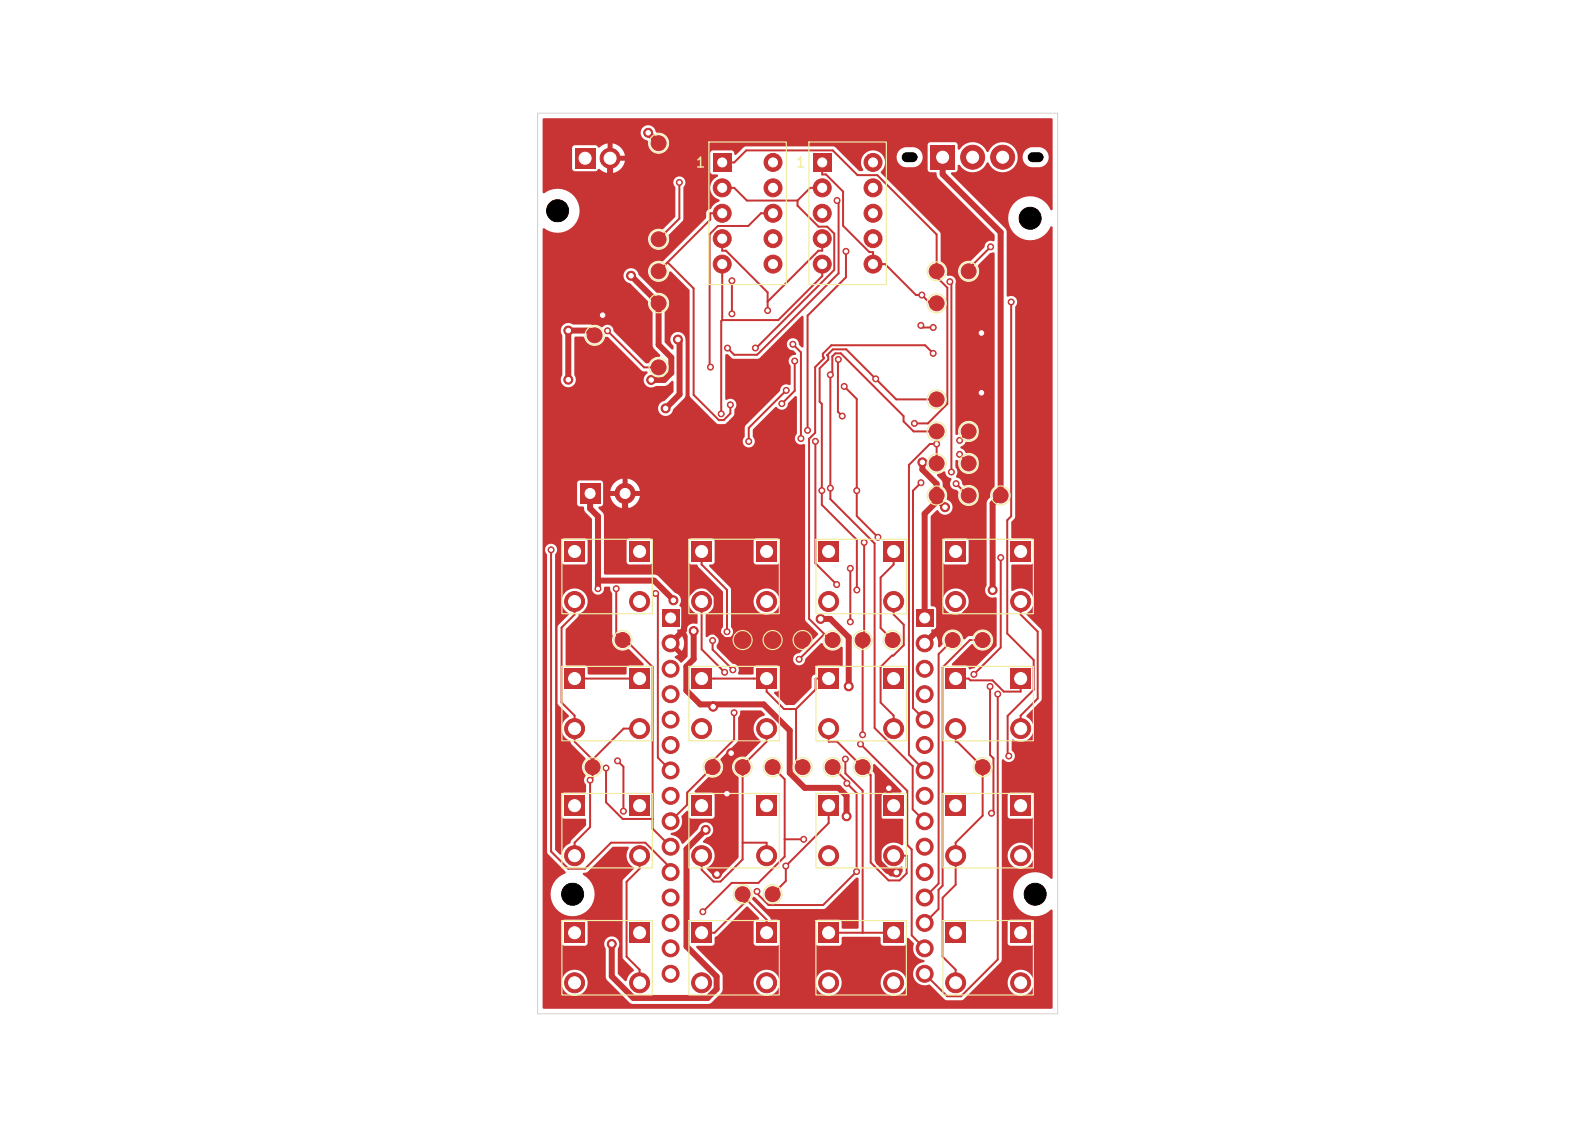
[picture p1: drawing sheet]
<svg xmlns="http://www.w3.org/2000/svg" width="297mm" height="210mm" viewBox="0 0 297 210" stroke-linecap="round" stroke-linejoin="round" font-family="sans-serif">
<defs><g id="words">
<g font-size="1.9" fill="#f2eda1">
<text x="129.5" y="31.7">1</text>
<text x="148.2" y="31.7">1</text>
</g>
</g></defs>
<path d="M133 28.6h3.3v3.3h-3.3z" fill="#c83434"/>
<g fill="#c83434" stroke="#c83434" stroke-width=".19">
<circle cx="134.7" cy="35" r="1.68"/>
<circle cx="134.7" cy="39.7" r="1.68"/>
<circle cx="134.7" cy="44.5" r="1.68"/>
<circle cx="134.7" cy="49.2" r="1.68"/>
<circle cx="144.1" cy="49.2" r="1.68"/>
<circle cx="144.1" cy="44.5" r="1.68"/>
<circle cx="144.1" cy="39.7" r="1.68"/>
<circle cx="144.1" cy="35" r="1.68"/>
<circle cx="144.1" cy="30.3" r="1.68"/>
<circle cx="166.4" cy="119.3" r="1.4"/>
<circle cx="183.2" cy="119.3" r="1.4"/>
</g>
<g fill="#c83434">
<path d="M152.6 100.9h3.8v3.7h-3.8z"/>
<path d="M164.7 100.9h3.8v3.7h-3.8z"/>
</g>
<g fill="#c83434" stroke="#c83434" stroke-width=".19">
<circle cx="154.5" cy="112.1" r="1.86"/>
<circle cx="166.6" cy="112.1" r="1.86"/>
<circle cx="174.6" cy="92.3" r="1.4"/>
<circle cx="122.8" cy="50.6" r="1.4"/>
<circle cx="144" cy="166.6" r="1.4"/>
</g>
<g fill="#c83434">
<path d="M152.6 171.9h3.8v3.8h-3.8z"/>
<path d="M164.7 171.9h3.8v3.8h-3.8z"/>
</g>
<g fill="#c83434" stroke="#c83434" stroke-width=".19">
<circle cx="154.5" cy="183.1" r="1.86"/>
<circle cx="166.6" cy="183.1" r="1.86"/>
</g>
<g fill="#c83434">
<path d="M128.9 124.6h3.8v3.7h-3.8z"/>
<path d="M141.1 124.6h3.7v3.7h-3.7z"/>
</g>
<g fill="#c83434" stroke="#c83434" stroke-width=".19">
<circle cx="130.8" cy="135.8" r="1.86"/>
<circle cx="142.9" cy="135.8" r="1.86"/>
<circle cx="174.6" cy="86.4" r="1.4"/>
<circle cx="160.8" cy="142.9" r="1.4"/>
<circle cx="122.8" cy="68.5" r="1.4"/>
</g>
<g fill="#c83434">
<path d="M152.6 124.6h3.8v3.7h-3.8z"/>
<path d="M164.7 124.6h3.8v3.7h-3.8z"/>
</g>
<g fill="#c83434" stroke="#c83434" stroke-width=".19">
<circle cx="154.5" cy="135.8" r="1.86"/>
<circle cx="166.6" cy="135.8" r="1.86"/>
<circle cx="122.8" cy="26.7" r="1.4"/>
<circle cx="174.6" cy="50.6" r="1.4"/>
<circle cx="183.2" cy="142.9" r="1.4"/>
<circle cx="138.5" cy="166.6" r="1.4"/>
</g>
<path d="M151.6 28.6h3.4v3.3h-3.4z" fill="#c83434"/>
<g fill="#c83434" stroke="#c83434" stroke-width=".19">
<circle cx="153.3" cy="35" r="1.68"/>
<circle cx="153.3" cy="39.7" r="1.68"/>
<circle cx="153.3" cy="44.5" r="1.68"/>
<circle cx="153.3" cy="49.2" r="1.68"/>
<circle cx="162.8" cy="49.2" r="1.68"/>
<circle cx="162.8" cy="44.5" r="1.68"/>
<circle cx="162.8" cy="39.7" r="1.68"/>
<circle cx="162.8" cy="35" r="1.68"/>
<circle cx="162.8" cy="30.3" r="1.68"/>
</g>
<g fill="#c83434">
<path d="M176.3 100.9h3.7v3.7h-3.7z"/>
<path d="M188.4 100.9h3.8v3.7h-3.8z"/>
</g>
<g fill="#c83434" stroke="#c83434" stroke-width=".19">
<circle cx="178.2" cy="112.1" r="1.86"/>
<circle cx="190.3" cy="112.1" r="1.86"/>
</g>
<g fill="#c83434">
<path d="M176.3 124.6h3.7v3.7h-3.7z"/>
<path d="M188.4 124.6h3.8v3.7h-3.8z"/>
</g>
<g fill="#c83434" stroke="#c83434" stroke-width=".19">
<circle cx="178.2" cy="135.8" r="1.86"/>
<circle cx="190.3" cy="135.8" r="1.86"/>
</g>
<g fill="#c83434">
<path d="M105.3 148.3h3.7v3.7h-3.7z"/>
<path d="M117.4 148.3h3.7v3.7h-3.7z"/>
</g>
<g fill="#c83434" stroke="#c83434" stroke-width=".19">
<circle cx="107.1" cy="159.5" r="1.86"/>
<circle cx="119.2" cy="159.5" r="1.86"/>
<circle cx="174.6" cy="80.4" r="1.4"/>
</g>
<g fill="#c83434">
<path d="M105.3 100.9h3.7v3.7h-3.7z"/>
<path d="M117.4 100.9h3.7v3.7h-3.7z"/>
</g>
<g fill="#c83434" stroke="#c83434" stroke-width=".19">
<circle cx="107.1" cy="112.1" r="1.86"/>
<circle cx="119.2" cy="112.1" r="1.86"/>
<circle cx="122.8" cy="44.6" r="1.4"/>
<circle cx="180.6" cy="50.6" r="1.4"/>
<circle cx="149.6" cy="119.3" r="1.4"/>
</g>
<g fill="#c83434">
<path d="M128.9 100.9h3.8v3.7h-3.8z"/>
<path d="M141.1 100.9h3.7v3.7h-3.7z"/>
</g>
<g fill="#c83434" stroke="#c83434" stroke-width=".19">
<circle cx="130.8" cy="112.1" r="1.86"/>
<circle cx="142.9" cy="112.1" r="1.86"/>
<circle cx="174.6" cy="74.4" r="1.4"/>
<circle cx="155.2" cy="119.3" r="1.4"/>
</g>
<g fill="#c83434">
<path d="M152.6 148.3h3.8v3.7h-3.8z"/>
<path d="M164.7 148.3h3.8v3.7h-3.8z"/>
</g>
<g fill="#c83434" stroke="#c83434" stroke-width=".19">
<circle cx="154.5" cy="159.5" r="1.86"/>
<circle cx="166.6" cy="159.5" r="1.86"/>
</g>
<g fill="#c83434">
<path d="M176.3 148.3h3.7v3.7h-3.7z"/>
<path d="M188.4 148.3h3.8v3.7h-3.8z"/>
</g>
<g fill="#c83434" stroke="#c83434" stroke-width=".19">
<circle cx="178.2" cy="159.5" r="1.86"/>
<circle cx="190.3" cy="159.5" r="1.86"/>
</g>
<g fill="#c83434">
<path d="M176.3 171.9h3.7v3.8h-3.7z"/>
<path d="M188.4 171.9h3.8v3.8h-3.8z"/>
</g>
<g fill="#c83434" stroke="#c83434" stroke-width=".19">
<circle cx="178.2" cy="183.1" r="1.86"/>
<circle cx="190.3" cy="183.1" r="1.86"/>
<circle cx="180.6" cy="86.4" r="1.4"/>
<circle cx="149.6" cy="142.9" r="1.4"/>
<circle cx="144" cy="142.9" r="1.4"/>
<circle cx="177.6" cy="119.3" r="1.4"/>
<circle cx="180.6" cy="80.4" r="1.4"/>
<circle cx="160.8" cy="119.3" r="1.4"/>
</g>
<g fill="#c83434">
<path d="M128.9 148.3h3.8v3.7h-3.8z"/>
<path d="M141.1 148.3h3.7v3.7h-3.7z"/>
</g>
<g fill="#c83434" stroke="#c83434" stroke-width=".19">
<circle cx="130.8" cy="159.5" r="1.86"/>
<circle cx="142.9" cy="159.5" r="1.86"/>
<circle cx="138.5" cy="119.3" r="1.4"/>
<circle cx="144" cy="119.3" r="1.4"/>
</g>
<g fill="#c83434">
<path d="M105.3 124.6h3.7v3.7h-3.7z"/>
<path d="M117.4 124.6h3.7v3.7h-3.7z"/>
</g>
<g fill="#c83434" stroke="#c83434" stroke-width=".19">
<circle cx="107.1" cy="135.8" r="1.86"/>
<circle cx="119.2" cy="135.8" r="1.86"/>
</g>
<g fill="#c83434">
<path d="M128.9 171.9h3.8v3.8h-3.8z"/>
<path d="M141.1 171.9h3.7v3.8h-3.7z"/>
</g>
<g fill="#c83434" stroke="#c83434" stroke-width=".19">
<circle cx="130.8" cy="183.1" r="1.86"/>
<circle cx="142.9" cy="183.1" r="1.86"/>
<circle cx="180.6" cy="92.3" r="1.4"/>
<circle cx="186.6" cy="92.3" r="1.4"/>
<circle cx="110.9" cy="62.5" r="1.4"/>
<circle cx="155.2" cy="142.9" r="1.4"/>
<circle cx="116.1" cy="119.3" r="1.4"/>
<circle cx="138.5" cy="142.9" r="1.4"/>
<circle cx="174.6" cy="56.5" r="1.4"/>
<circle cx="110.5" cy="142.9" r="1.4"/>
<circle cx="122.8" cy="56.5" r="1.4"/>
</g>
<g fill="#c83434">
<path d="M105.3 171.9h3.7v3.8h-3.7z"/>
<path d="M117.4 171.9h3.7v3.8h-3.7z"/>
</g>
<g fill="#c83434" stroke="#c83434" stroke-width=".19">
<circle cx="107.1" cy="183.1" r="1.86"/>
<circle cx="119.2" cy="183.1" r="1.86"/>
<circle cx="132.9" cy="142.9" r="1.4"/>
</g>
<path d="M170.8 113.6h3.2v3.1h-3.2z" fill="#c83434"/>
<g fill="#c83434" stroke="#c83434" stroke-width=".19">
<circle cx="172.4" cy="119.9" r="1.58"/>
<circle cx="172.4" cy="124.6" r="1.58"/>
<circle cx="172.4" cy="129.4" r="1.58"/>
<circle cx="172.4" cy="134.1" r="1.58"/>
<circle cx="172.4" cy="138.8" r="1.58"/>
<circle cx="172.4" cy="143.6" r="1.58"/>
<circle cx="172.4" cy="148.3" r="1.58"/>
<circle cx="172.4" cy="153" r="1.58"/>
<circle cx="172.4" cy="157.8" r="1.58"/>
<circle cx="172.4" cy="162.5" r="1.58"/>
<circle cx="172.4" cy="167.2" r="1.58"/>
<circle cx="172.4" cy="172" r="1.58"/>
<circle cx="172.4" cy="176.7" r="1.58"/>
<circle cx="172.4" cy="181.5" r="1.58"/>
</g>
<path d="M107.2 27.6h3.8v3.7h-3.8z" fill="#c83434"/>
<circle cx="113.7" cy="29.5" r="1.86" fill="#c83434" stroke="#c83434" stroke-width=".19"/>
<path d="M123.4 113.6h3.2v3.1h-3.2z" fill="#c83434"/>
<g fill="#c83434" stroke="#c83434" stroke-width=".19">
<circle cx="125" cy="119.9" r="1.58"/>
<circle cx="125" cy="124.6" r="1.58"/>
<circle cx="125" cy="129.4" r="1.58"/>
<circle cx="125" cy="134.1" r="1.58"/>
<circle cx="125" cy="138.8" r="1.58"/>
<circle cx="125" cy="143.6" r="1.58"/>
<circle cx="125" cy="148.3" r="1.58"/>
<circle cx="125" cy="153" r="1.58"/>
<circle cx="125" cy="157.8" r="1.58"/>
<circle cx="125" cy="162.5" r="1.58"/>
<circle cx="125" cy="167.2" r="1.58"/>
<circle cx="125" cy="172" r="1.58"/>
<circle cx="125" cy="176.7" r="1.58"/>
<circle cx="125" cy="181.5" r="1.58"/>
</g>
<path d="M173.5 27.1h4.5v4.4h-4.5z" fill="#c83434"/>
<g fill="#c83434" stroke="#c83434" stroke-width=".19">
<circle cx="181.3" cy="29.3" r="2.24"/>
<circle cx="186.9" cy="29.3" r="2.24"/>
</g>
<path d="M108.2 90.1h3.7v3.7h-3.7z" fill="#c83434"/>
<g fill="#c83434" stroke="#c83434" stroke-width=".19">
<circle cx="116.5" cy="92" r="1.86"/>
<circle cx="170.5" cy="78.9" r=".56"/>
<circle cx="140.8" cy="64.8" r=".56"/>
<circle cx="136.2" cy="75.4" r=".56"/>
<circle cx="143.1" cy="57.9" r=".56"/>
<circle cx="134.5" cy="77.1" r=".56"/>
<circle cx="157.7" cy="46.8" r=".56"/>
<circle cx="150.6" cy="80.2" r=".56"/>
<circle cx="132.5" cy="68.4" r=".56"/>
<circle cx="135.6" cy="64.9" r=".56"/>
<circle cx="156.1" cy="37.4" r=".56"/>
<circle cx="126.7" cy="34" r=".56"/>
<circle cx="136.5" cy="58.5" r=".56"/>
<circle cx="136.5" cy="52.3" r=".56"/>
<circle cx="135.5" cy="117.7" r=".56"/>
<circle cx="157.8" cy="152.1" r=".84"/>
<circle cx="126.4" cy="63.3" r=".84"/>
<circle cx="133" cy="131.7" r=".84"/>
<circle cx="125.6" cy="111.9" r=".84"/>
<circle cx="172" cy="86.2" r=".84"/>
<circle cx="124.1" cy="76.1" r=".84"/>
<circle cx="111.5" cy="109.7" r=".56"/>
<circle cx="176.2" cy="94.5" r=".84"/>
<circle cx="129.3" cy="117.6" r=".84"/>
<circle cx="146.5" cy="161.4" r=".56"/>
<circle cx="157.6" cy="141.4" r=".56"/>
<circle cx="135.1" cy="125.3" r=".56"/>
<circle cx="174.6" cy="82.7" r=".56"/>
<circle cx="113.3" cy="61.6" r=".56"/>
<circle cx="120.8" cy="24.7" r=".84"/>
<circle cx="177.4" cy="88" r=".56"/>
<circle cx="171.9" cy="55" r=".56"/>
<circle cx="177.1" cy="52.5" r=".56"/>
<circle cx="110" cy="145.4" r=".56"/>
<circle cx="154.8" cy="91" r=".56"/>
<circle cx="154.8" cy="69.8" r=".56"/>
<circle cx="184.7" cy="46" r=".56"/>
<circle cx="165.7" cy="146.9" r=".84"/>
<circle cx="183" cy="62.1" r=".84"/>
<circle cx="136.3" cy="140.3" r=".84"/>
<circle cx="112.4" cy="58.7" r=".84"/>
<circle cx="135.5" cy="147.9" r=".84"/>
<circle cx="133.7" cy="162.9" r=".84"/>
<circle cx="167.1" cy="162.6" r=".84"/>
<circle cx="183" cy="73.2" r=".84"/>
<circle cx="163.3" cy="70.6" r=".56"/>
<circle cx="153.2" cy="91.4" r=".56"/>
<circle cx="159.8" cy="109.9" r=".56"/>
<circle cx="184.9" cy="151.5" r=".56"/>
<circle cx="184.6" cy="127.9" r=".56"/>
<circle cx="149" cy="122.9" r=".56"/>
<circle cx="174" cy="65.8" r=".56"/>
<circle cx="178.9" cy="84.7" r=".56"/>
<circle cx="156" cy="108.9" r=".56"/>
<circle cx="152" cy="82.2" r=".56"/>
<circle cx="186" cy="129.3" r=".56"/>
<circle cx="131" cy="169.9" r=".56"/>
<circle cx="149.8" cy="156.4" r=".56"/>
<circle cx="186.6" cy="103.9" r=".56"/>
<circle cx="181.6" cy="125.7" r=".56"/>
<circle cx="178.9" cy="82.1" r=".56"/>
<circle cx="159.7" cy="91.4" r=".56"/>
<circle cx="163.7" cy="100.1" r=".56"/>
<circle cx="157.4" cy="72" r=".56"/>
<circle cx="160.8" cy="136.9" r=".56"/>
<circle cx="161.1" cy="101.1" r=".56"/>
<circle cx="102.7" cy="102.5" r=".56"/>
<circle cx="178.3" cy="90.1" r=".56"/>
<circle cx="171.7" cy="89.9" r=".56"/>
<circle cx="185.1" cy="110" r=".84"/>
<circle cx="158.2" cy="127.9" r=".84"/>
<circle cx="114.1" cy="175.9" r=".84"/>
<circle cx="153" cy="115.3" r=".84"/>
<circle cx="131.6" cy="154.6" r=".84"/>
<circle cx="106" cy="70.8" r=".84"/>
<circle cx="106" cy="61.6" r=".84"/>
<circle cx="141.1" cy="166.1" r=".56"/>
<circle cx="157.9" cy="146" r=".56"/>
<circle cx="115.1" cy="141.8" r=".56"/>
<circle cx="159.7" cy="162.4" r=".56"/>
<circle cx="188.5" cy="56.3" r=".56"/>
<circle cx="116.2" cy="151.2" r=".56"/>
<circle cx="188.1" cy="140.9" r=".56"/>
<circle cx="113" cy="143.1" r=".56"/>
<circle cx="114.9" cy="109.7" r=".56"/>
<circle cx="117.7" cy="51.4" r=".84"/>
<circle cx="121.4" cy="70.8" r=".84"/>
<circle cx="136.9" cy="132.8" r=".56"/>
<circle cx="160.4" cy="138.7" r=".56"/>
<circle cx="174" cy="61" r=".56"/>
<circle cx="171.7" cy="60.6" r=".56"/>
<circle cx="146.6" cy="72.7" r=".56"/>
<circle cx="139.6" cy="82.3" r=".56"/>
<circle cx="148.2" cy="67.3" r=".56"/>
<circle cx="145.8" cy="75.2" r=".56"/>
<circle cx="149.3" cy="81.7" r=".56"/>
<circle cx="147.8" cy="64.2" r=".56"/>
<circle cx="157" cy="77.5" r=".56"/>
<circle cx="156.3" cy="67" r=".56"/>
<circle cx="122.2" cy="110.6" r=".56"/>
<circle cx="158.5" cy="115.9" r=".56"/>
<circle cx="158.5" cy="105.9" r=".56"/>
<circle cx="132.9" cy="119.4" r=".56"/>
<circle cx="136.6" cy="124.8" r=".56"/>
</g>
<g fill="none" stroke="#c83434" stroke-width=".37">
<path d="M126.7 34v6.7l-3.9 3.9M134.7 30.3h2.2l2.2-2.3h16.2l4.6 4.6h3.7l11 11.1v7.9l2 2v21.7l-3.6 3.6h-2.5M134.7 35h2.2l2.4 2.4h9.4M134.7 39.7h-2.3v1.2l-9.6 9.7M144.1 39.7h-2.2l-2.4 2.4h-5.7l-1.5 1.5v24.6l.2 .2M148.7 37.4v.9l3.9 3.9h1.6l1.3 1.3v6.8l-14.5 14.5h-.2M153.3 35h-2.2l-2.4 2.4M153.3 30.3v2.2h.7l3.2 3.2v6.4l4.9 4.9h.7v2.2h2.2l5.8 5.8h1.1l1.5 1.5h1.2M156.1 37.4l.2 .3v13.2l-15.1 15.2h-4.3l-1.3-1.2M124.5 48.9l4.8 4.8v19.9l4.7 4.7h.9l1.3-1.3v-1.6M134.7 44.5v2.2h.7l7.7 7.8v3.4M134.7 49.2v10.4"/>
<path d="M134.7 59.6l-.2 .2v17.3M136.5 52.3v6.2M143.1 56.2h.1M153.3 44.5v2.2h-.7l-9.5 9.5M153.3 49.2v2.3l-8.2 8.1h-10.4M157.7 46.8v4.9l-7.1 7.1v21.4M177.1 52.5l.3 .3v35.2M184.7 46l-4.1 4.1v.5M188.5 56.3v39.9l-.7 .7v21.2l4.9 4.9v5.5l-4.8 4.9v7.3l.2 .2M113.3 61.6l6.8 6.9h2.7M146.6 72.7l-7 7v2.6M147.8 64.2l1.5 1.5v16"/>
<path d="M148.2 67.3v5.5l-2.4 2.4M154.2 66.2l.2 .2v.6l-1.6 1.6v6.3l.4 .4v18.8l6.6 6.5v9.3M154.2 66.2l1.1-1.1h2.5l9.3 9.3h7.5M154.2 66.2h.1M156.3 67l-.1 9.7 .8 .8M157.4 72l2.3 2.3v21.9l4 3.9M171.7 60.6l.4 .4h1.9M174 65.8l-1.5-1.5h-17.5l-1.6 1.6v.5l.2 .4-1.6 1.6v12.2l-1.2 1.2v33.5l4 4h.4M152 82.2v22.8l4 3.9M171.7 89.9l-1.5 1.5v40.5l2.2 2.2M174.6 86.4v-3.7h-1.2l-3.9 3.9v54l2.9 3M174.6 80.4h-4.3l-1.8-1.9v-1l-11.7-11.7h-1.1l-.5 .6v3.1l-.4 .3v23.2l8.3 8.3v34.4l7.1 7.1v8l2.2 2.2"/>
<path d="M178.3 90.1l2.1 2.2h.2M178.9 84.7l1.7 1.7M180.6 80.4l-1.7 1.7M102.7 102.5v56.2l3.3 3.2h3.1l4.8-4.9h6.4l4.7 4.8v.7M107.1 112.1v2.4l-2.4 2.4v14l2.4 2.4v4.9l3.4 3.4M114.9 109.7v8.4l1.2 1.2h.6l5 5v30.1l3.3 3.4M122.2 110.6l.5 .4v30.2l2.3 2.4M130.8 102.8v2.4l4.7 4.7v7.8M130.8 112.1v8.9l4.3 4.3M132.9 119.4v1.6l3.7 3.8M153.7 118.2l-4.7 4.7M158.5 105.9v10"/>
<path d="M161.1 101.1v17.9l-.3 .3v17.6M166.6 102.8v2.4l-2.4 2.4v9.4l2.2 2.3M166.6 112.1v2.4l1.9 1.9v3.8l-4.3 4.1v6.6l2.4 2.4v2.5M177.6 119.3l-2.6 2.6v42.7l-2.6 2.6M183.2 119.3h-2.4l-5.1 5v40.7l-.7 .8v3.6l-2.6 2.6M186.6 103.9v16.8l-5 5M190.3 112.1v2.4l3.2 3.2v12.5l-3.2 3.1v2.5M107.1 126.4h12.1M119.2 135.8h-2.9l-5.8 5.8M130.8 126.4h12.1v2.5l3.3 3.2h2.2M136.9 132.8v5l-4 4v1.1l-4.8 4.8v2.3l-3.1 3M142.9 135.8v2.4l-4.4 4.5v17.4l-4.2 4.2h-1.3l-2.2-2.2v-2.6"/>
<path d="M148.4 132.1v9.6l1.2 1.2M154.5 135.8v2.4h1.6l6.2 6.2v16.3l3.4 3.4h2l1.3-1.4v-3.2h-2.4M154.5 126.4h-2.4v2.1l-3.7 3.6M160.4 138.7l8.7 8.7v10.1l.9 .8v16l2.4 2.4M178.2 135.8v2.4h.3l4.7 4.7v9.1l-5 5v7.9l-2.5 2.4v11l2.5 2.4v2.4M178.2 126.4h2.4l.3 .4h4.2l2.1 2.1h3.1v-2.5M184.6 127.9v12.8l.6 .6v9.9l-.3 .3M186 129.3v49.5l-6.8 6.8h-2.6l-4.2-4.1M110.5 141.6v3.3l-.5 .5v8.7l-2.9 2.9v2.5M113 143.1v6.4l3.1 3.1h5.6M115.1 141.8l1.1 1.1v8.3M119.2 159.5v2.4l-2.4 2.4v14l2.4 2.4v2.4"/>
<path d="M138.5 157h4.4v2.5M144 142.9l2.3 2.3v14.4l-4.9 4.9h-5l-5.4 5.4M146.3 156.4h3.5M154.5 150.1v3.3l-8 8v2.8l-2.5 2.4M155.2 142.9l2.7 2.7v.4l1.8 1.8v14.6l-6.2 6.2h-10.2l-2.2-2.1v-.4M157.6 141.4v2.7l3.2 3.2v26.5M138.5 166.6v.3l4.4 4.5v2.4M139.3 167.7l-6.1 6.1h-2.4M154.5 173.8h12.1"/>
</g>
<g fill="none" stroke="#c83434" stroke-width="1.1">
<path d="M113.7 29.5v27.8l-1.3 1.4M120.8 24.7l2 2M175.7 29.3v3.2l10.9 10.8v49l-1.5 1.5v16.2M117.7 51.4l5.1 5.1v7.8l2.4 2.3v2.9l-1.4 1.3h-2.4M110.9 62.5l-.9-.9h-4v9.2M126.4 63.3l.3 .3v9.9l-2.6 2.6M183 62.1v49.2l-3.9 3.9h-2l-4.7 4.7M110 92v2.8l1.5 1.4v13.5M116.5 92v2.8l13.8 13.7M172 86.2v1.3l2.6 2.7v3.3M174.6 93.5l-2.2 2.2v19.4M174.6 93.5h.6l1 1"/>
<path d="M111.5 108.2h10.5l3.6 3.7M126.1 118.8h.1M127.6 116.8v.1M129.3 117.6v5.2l-1.3 1.4v4.5l2.6 2.6h11.8l4.8 4.8v7.9l2.8 2.8h6.4l1.4 1.5v3.8M130.3 108.5l-2.7 2.8v6.1l-2.6 2.5M130.3 108.5h.9l2.4 2.4v7l1.4 1.4h14.6M133.6 115.7h.1M153 115.3h1.8l3.4 3.5v9.1M133 131.3v.4M131.6 154.6l-3.6 3.6v18.2l5.6 5.6v2.3l-1.7 1.7h-13.8l-4-4.1v-6M136.3 140.3l-.8 .8v19.9l-1.8 1.9M165.7 146.9h-.9l-1 1v12.7l1.7 1.7h1.3l.3 .3"/>
</g>
<g fill="#c83434">
<path d="M138.1 132.4h3.7l.7 .6 .1 .2a2.88 2.88 0 0 0-2.1 2.4 2.53 2.53 0 0 0 1.3 2.4v.3l-2.8 2.7a1.99 1.99 0 0 0-2.4 1.3 1.99 1.99 0 0 0 1.1 2.5v15.1l-3.7 3.6h-.7l-1.5-1.5v-.2a2.5 2.5 0 0 0 1.4-2.6 2.5 2.5 0 0 0-2.1-2.2v-.3l.6-.6a1.43 1.43 0 0 0 1.3-1.5 1.43 1.43 0 0 0-1.4-1.4 1.43 1.43 0 0 0-1.5 1.3l-2.7 2.7h-.3a2.29 2.29 0 0 0-2-1.6v-.4a2.25 2.25 0 0 0 1.9-3.1l1.1-1 .3 .2 .1 1 .3 .2 4 .1 .3-.3v-4.4l-.3-.2h-3.1l-.2-.3 2.6-2.6a2.01 2.01 0 0 0 2.4-.7 2.01 2.01 0 0 0-.2-2.5l.1-.2 3.2-3.3v-4.4l.3-.5z"/>
<path d="M162.9 142.4h.3l4.9 5-.2 .3h-3.2l-.4 .2-.1 4.2 .1 .2 .3 .2 3.6 .1 .2 .1v4.6l-.3 .2a2.45 2.45 0 0 0-3.2 .3 2.45 2.45 0 0 0-.1 3.3 2.45 2.45 0 0 0 3.2 .4l.3 .2v.8l-.8 .7-1.4 .1-3-2.9v-16.1l-.4-.6z"/>
<path d="M101.2 22.1l.2-.1h94.6l.3 .3v16.7l-.3 .2a6.2 6.2 0 0 0-2.5-2.4 4.1 4.1 0 0 0-5.3 2.5 4.1 4.1 0 0 0 2.4 5.2 4.1 4.1 0 0 0 5.3-2.3h.3l.1 .2v121.2l-.3 .2a4.1 4.1 0 0 0-5.9-.1 4.1 4.1 0 0 0 0 5.8 4.1 4.1 0 0 0 5.9 0l.3 .2v18l-.3 .3-94.7-.1-.1-.2v-4.8h3.5a2.43 2.43 0 0 0 3.4 2.5 2.43 2.43 0 0 0 .6-4.1 2.43 2.43 0 0 0-3.9 1.3l-.1 .3h-3.5v-11h3.5v3.9l.1 .2 .4 .2h3.9l.4-.2 .1-4.1-.1-.3-.4-.2h-3.9l-.4 .2-.1 .3h-3.5v-69.6h.4l.1 .6 .3 .5v55.4l.1 .3 3.3 3.3 .1 .2a4.1 4.1 0 0 0-2.6 5.5 4.1 4.1 0 0 0 5.6 2.2 4.1 4.1 0 0 0 1.8-5.7 4.6 4.6 0 0 0-1.6-1.6l.1-.4 .7-.1 4.7-4.7h2.8l.2 .2a2.51 2.51 0 0 0 1 3.7v.2l-2 1.9-.1 .4v14.2l.1 .3 1.9 1.9v.4a2.53 2.53 0 0 0-1.3 1.8h-.3l-1.3-1.4v-4.7a1.42 1.42 0 0 0-.3-1.9 1.42 1.42 0 0 0-1.9 .1 1.42 1.42 0 0 0-.1 1.9l.1 5.6 4.7 4.6 14.1 .1a1.15 1.15 0 0 0 1.1-.5l1.8-1.9v-1.8h5.8v.4a2.43 2.43 0 0 0 2.6 2.3 2.43 2.43 0 0 0 2.3-2.7h6.7v.4a2.43 2.43 0 0 0 2.6 2.3 2.43 2.43 0 0 0 2.2-2.7h7.3v.4a2.43 2.43 0 0 0 3.7 1.9 2.43 2.43 0 0 0 0-4.1 2.43 2.43 0 0 0-3.7 1.8h-7.3v-.3a2.43 2.43 0 0 0-2.6-1.9 2.43 2.43 0 0 0-2.2 2.2h-6.7l-.1-.3a2.43 2.43 0 0 0-2.6-1.9 2.43 2.43 0 0 0-2.2 2.2h-5.8v-1.1l-.2-.5-4.6-4.7-.1-.2 .2-.2 3-.1 .2-.3 .1-1.2 .4-.2 5.5-5.5 .3 .1 2 2v.3a.81 .81 0 0 0-1 .6v3.9l.2 .3 4.2 .1 .4-.2 .1-.2-.1-4.2-.4-.2-1.1-.1-.3-.4-3.2-3.2-.1-.3 .2-.3 .4 .1 2 2 .4 .2h10.4l.3-.2 5.7-5.6 .3-.1 .2 .3-.1 9.2-.1 .1-2.9-.1-.1-1.2-.4-.4h-4l-.3 .2-.1 .3 .1 4.1 .3 .2h4l.4-.4v-1l.2-.2h6.9l.2 .2v1l.2 .3 .3 .1h3.9l.3-.2 .1-1 .3-.3 1.1 1.1a2.26 2.26 0 0 0 1.9 3.1l.1 .3-.2 .1a2.17 2.17 0 0 0-1.9 2.7 2.17 2.17 0 0 0 3 1.5l3 2.8 3 .1 .3-.2 3.3-3.3h5v.4a2.43 2.43 0 0 0 3.7 1.9 2.43 2.43 0 0 0 0-4.1 2.43 2.43 0 0 0-3.7 1.8h-5l3.8-3.8 .1-7.2h1.1v3.9l.2 .3 4.1 .1 .3-.1 .2-.3v-3.9l-.2-.4-4.2-.1-.3 .2-.1 .3h-1.1v-12.6h1.1v.3a2.43 2.43 0 0 0 3.7 1.9 2.43 2.43 0 0 0 0-4.1 2.43 2.43 0 0 0-3.7 1.9h-1.1v-11.1h1.1v3.9l.1 .2 .3 .3h3.9l.4-.3 .1-4.1-.1-.3-.4-.2h-3.9l-.3 .2-.1 .3h-1.1v-6.5l.1-.2h.3a1.14 1.14 0 0 0 1.7 .1 1.14 1.14 0 0 0-.3-1.7v-1.9l.1-.2a2.8 2.8 0 0 0 3.4-.4 2.49 2.49 0 0 0-.7-3.8v-.3l2.7-2.7 .1-.3v-12.7l-.1-.4-2.7-2.6v-.3a2.47 2.47 0 0 0 1-3.5 2.47 2.47 0 0 0-3.6-.7l-.3-.2 .1-4.6 .2-.1h3.5l.3-.2 .1-.3-.1-4.1-.4-.3h-3.4l-.3-.2v-2.8l.8-1v-39.2a1.14 1.14 0 0 0 .1-1.5 1.14 1.14 0 0 0-1.5-.3l-.2-.2-.1-12.2-10.2-10.4v-.4h.7l.4-.2 .1-1.1 .2-.1a2.93 2.93 0 0 0 2.7 1.4 2.93 2.93 0 0 0 2.5-1.8h.3a2.83 2.83 0 0 0 3 1.8 2.83 2.83 0 0 0 2.4-2.6h1v.3a1.87 1.87 0 0 0 1.6 1.4l1.9-.1a1.87 1.87 0 0 0 1.3-2 1.87 1.87 0 0 0-1.7-1.7 2.89 2.89 0 0 0-2.5 .4 1.88 1.88 0 0 0-.6 1.7h-1v-.4a2.84 2.84 0 0 0-2.4-2.6 2.84 2.84 0 0 0-3 1.8h-.3a2.88 2.88 0 0 0-2.4-1.8 2.88 2.88 0 0 0-2.7 1.4l-.3-.2-.1-.8-.4-.4h-4.7l-.4 .2v5l.4 .4h1l.2 .1a1.27 1.27 0 0 0 .5 1.2l10.3 10.3v1l-.1 .2h-.2a1.22 1.22 0 0 0-1.6 1.2l-2.5 2.5a1.98 1.98 0 0 0-2.3 2.1 1.98 1.98 0 0 0 2.6 1.7 1.98 1.98 0 0 0 1-2.9l2.3-2.3 .8-.1v43.5a2.69 2.69 0 0 0-.9 2.2l-.3 .3-.3 .6v15.4a1.45 1.45 0 0 0 0 1.7 1.45 1.45 0 0 0 1.7 .5l.2 .2v8.9l-4.2 4.1-.8 .3-.2-.2-.1-.3-.3-.3h-2.6l-.1-.4 3.6-3.5h.3a1.98 1.98 0 0 0 3 .7 1.98 1.98 0 0 0 0-3.1 1.98 1.98 0 0 0-3 .8h-.2a1.34 1.34 0 0 0-1.4 .7l-.2-.1a1.99 1.99 0 0 0-2.5-1.7 1.99 1.99 0 0 0-1.3 2.6l-.5 .6-.4-.1a3.1 3.1 0 0 0-.4-2l-1.2 1.1-.3-.5-.4-.1 1.2-1.2-.2-.2v-.2l.7-.2 .2-.3v-3.4a.74 .74 0 0 0-.9-.5l-.1-1.1h2.2a2.43 2.43 0 0 0 3.4 2.4 2.43 2.43 0 0 0 .7-4.1 2.43 2.43 0 0 0-4 1.3l-.1 .4h-2.2v-11.1h2.2v3.9l.1 .3 .4 .2 4.2-.1 .2-.4v-3.9l-.2-.4-.3-.1h-3.9l-.4 .3-.1 .2h-2.2v-4.5l1.1-1.2h.2a1.45 1.45 0 0 0 2.4 .3 1.45 1.45 0 0 0-.7-2.3v-.2a2.2 2.2 0 0 0-.8-2.3v-.9l-1-1.1 .1-.3 1.1-.4a.29 .29 0 0 1 .3 0 .29 .29 0 0 1 .1 .3l.4 .7 .6 .2 .1 .3-.2 .3a1.22 1.22 0 0 0 1.2 1.6l.3 .4a1.98 1.98 0 0 0 1.8 2.6 1.98 1.98 0 0 0 2-2.3 1.98 1.98 0 0 0-2.7-1.5 .95 .95 0 0 1-.5-.9l-.4-.4-.6-.3 .1-.4a1.34 1.34 0 0 0-.3-1.5l.1-1.2a.31 .31 0 0 1 .4 0 .31 .31 0 0 1 0 .4 1.97 1.97 0 0 0 2.1 2.1 1.97 1.97 0 0 0 1.9-2.3 1.97 1.97 0 0 0-2.5-1.6l-.5-.6-.6-.4 .1-.2 .5-.2 .6-.7a1.98 1.98 0 0 0 2.3-1.8 1.98 1.98 0 0 0-2.1-2.1 1.98 1.98 0 0 0-1.7 2.5 .29 .29 0 0 1-.3 .1 .29 .29 0 0 1-.3-.2v-27.9a1.16 1.16 0 0 0-.2-1.2 1.16 1.16 0 0 0-1.2-.3l-.2-.3a2.03 2.03 0 0 0-1.1-2.4v-5.1l-.2-.4-10.9-10.9v-.4a2.22 2.22 0 0 0 .6-2.4h2.3v.3a1.88 1.88 0 0 0 1.7 1.4l1.8-.1a1.87 1.87 0 0 0 1.3-2 1.87 1.87 0 0 0-1.7-1.7 2.89 2.89 0 0 0-2.5 .4 1.87 1.87 0 0 0-.6 1.7l-2.4-.1a2.26 2.26 0 0 0-3.2-1.1 2.26 2.26 0 0 0-.6 3.3l-.2 .3h-.6l-4.5-4.5-.3-.1h-16.4l-.3 .1-1.4 1.4a.44 .44 0 0 1-.5-.5l-.4-.3h-3.5l-.4 .3-.1 3.8 .4 .4h1v.4a2.29 2.29 0 0 0-1.4 2.3 2.29 2.29 0 0 0 1.7 2l.1 .3-.2 .1a2.43 2.43 0 0 0-1.5 1.4l-.5 .1-.3 .4-.1 1.2-8.1 8a1.99 1.99 0 0 0-2.6 1.4 1.99 1.99 0 0 0 1.6 2.4 1.99 1.99 0 0 0 2.3-1.9h.3l3.5 3.5v19.8l5.1 5.1h1.3l.4-.1 1.4-1.4 .1-.4v-.7a1.18 1.18 0 0 0 .2-1.7 1.18 1.18 0 0 0-1.7-.2l-.2-.2v-8.1l.1-.2h.4l.7 .7 .4 .2 4.7-.1 7.9-7.9h.3l.1 .2v5.6h-.4l-.4-.4a1.17 1.17 0 0 0-1.1-1.3 1.17 1.17 0 0 0-1.2 1.2 1.17 1.17 0 0 0 1.3 1.1l.4 .6v.2a1.21 1.21 0 0 0-1.3 .7 1.21 1.21 0 0 0 .3 1.4v3.3l-.2 .3a1.19 1.19 0 0 0-1.8 1.1l-6.4 6.4-.1 .3v1.7a1.17 1.17 0 0 0-.2 1.7 1.17 1.17 0 0 0 1.7 0 1.17 1.17 0 0 0-.1-1.7l.1-1.3 4.2-4.2a1.65 1.65 0 0 0 1.9 .3l.3-.4 .2-.6 1.2-1.2h.3v7a1.13 1.13 0 0 0-.1 1.4 1.13 1.13 0 0 0 1.4 .5h.2l.1 .2v32.4l.1 .4 2.3 2.3v.2l-3.4 3.4a1.17 1.17 0 0 0-1.2 1.1 1.17 1.17 0 0 0 1.2 1.2 1.17 1.17 0 0 0 1.1-1.3l2.8-2.8h.4a2.02 2.02 0 0 0 3.4 .6l.3 .2v3.4l-.2 .1-.5-.2-4.1 .1-.2 .4-.1 1.1-.5 .4-.2 .3v1.9l-3.2 3.2-1.6-.1-2.2-2.1 .1-.3 .7-.1 .2-.4 .1-3.9-.3-.4-4.2-.1-.4 .5v1l-.2 .2h-2.5l-.2-.1v-.2a1.19 1.19 0 0 0-1.1-1.8l-2.8-2.8-.1-.5a1.16 1.16 0 0 0 .1-1.7 1.16 1.16 0 0 0-1.7 .1l-.3 .1-.1-.3v-4.1a2.45 2.45 0 0 0 1.2-3.7 2.45 2.45 0 0 0-3.9-.1 2.45 2.45 0 0 0 1.1 3.8l.1 1.6-.3 .3a1.43 1.43 0 0 0-1.6 .5 1.43 1.43 0 0 0 0 1.7v3.8l-1.2 1.2-1.2-.9v-.3l.7-.3-1.2-1.2 .3-.2 .3-.5 1.2 1.2a2.49 2.49 0 0 0 0-2.8l-1.2 1.1-.3-.5-.3-.1 1.2-1.2-.2-.2v-.2l.6-.2 .3-.3v-3.5l-.5-.5v-.2a1.43 1.43 0 0 0-.9-2.3l-3.1-3.1-.6-.2-9.4-.1-.1-.2v-6h4.2v3.9l.1 .3 .4 .2h3.9l.4-.2 .1-4.2h6.7l.1 4.2 .3 .2h1.2l.2 .5 4.6 4.6v6.5a1.17 1.17 0 0 0-.1 1.7 1.17 1.17 0 0 0 1.7 0 1.17 1.17 0 0 0-.1-1.7v-4.9h4.2a2.43 2.43 0 0 0 3.4 2.4 2.43 2.43 0 0 0 .6-4.1 2.43 2.43 0 0 0-3.9 1.3l-.1 .4h-4.2v-2.1l-.2-.3-3.8-3.9v-.4a.81 .81 0 0 0 .9-.5v-3.9h7.3v3.9l.2 .4 4.2 .1 .4-.2 .1-.3-.1-3.9-.2-.4-.2-.1h-3.9l-.3 .1-.2 .4h-7.3l-.1-.2-.3-.3h-3.9l-.4 .3-.1 .2h-6.7l-.1-.2-.4-.3h-3.9l-.2 .1-.3 .4h-4.2v-4.7l-.2-.6-.8-.7v-.4a.75 .75 0 0 0 .8-.5v-2.4h3.3l-.1 .3 .1 .6h-1.9v.2a2.78 2.78 0 0 0 2.3 2.1v-1.9l.3 .1 .6-.1v1.9h.2a2.78 2.78 0 0 0 2.1-2.3h-1.9l.1-.3-.1-.6h1.9v-.2a2.78 2.78 0 0 0-2.3-2.1v1.9l-.3-.1-.6 .1v-1.9h-.2a2.78 2.78 0 0 0-2.1 2.3h-1.4v-1.5l-.4-.5h-3.9l-.3 .1-.2 .4v3.9l.4 .5h.8l.3 1 1.3 1.3v13.1a1.16 1.16 0 0 0 1.3 1 1.16 1.16 0 0 0 .9-1.4l1.1-.1 .1 .8 .3 .5 .1 7.8a2.05 2.05 0 0 0 .6 2.3 2.05 2.05 0 0 0 2.4 .2l2.8 2.7v.3l-.2 .1-2.7 .1-.3 .4v1l-.1 .2h-6.9l-.2-.2-.1-1-.4-.5h-3.5l-.2-.2v-6.5l2.3-2.3 .3-.6a2.45 2.45 0 0 0 1.1-3.8 2.45 2.45 0 0 0-3.9-.1 2.45 2.45 0 0 0 .8 3.8v.2l-1.9 2-.1 .3v14.2l.1 .4 1.9 1.9v.3a2.45 2.45 0 0 0-1.3 2.4 2.45 2.45 0 0 0 1.6 2.1l.2 .6 2.7 2.6a2.55 2.55 0 0 0-.6 2.2l.6 1-.1 .2a1.25 1.25 0 0 0 .2 1.6v1.2l-.2 .2h-3.9l-.3 .1-.2 .3 .1 4.2 .4 .3h3.8l.3 .2-.1 1.1-2.7 2.7-.2 .5a2.75 2.75 0 0 0-1.6 2.1h-.4l-.8-.9v-55a1.13 1.13 0 0 0-.3-1.9 1.13 1.13 0 0 0-1.6 .9h-.4v-1.5h3.5v3.9l.2 .4 4.2 .1 .2-.1 .2-.3 .1-4-.3-.4-4.1-.1-.3 .1-.2 .4h-3.5v-39.1h3.4l.2 .8v7.3a1.43 1.43 0 0 0 .2 2 1.43 1.43 0 0 0 1.9 0 1.43 1.43 0 0 0 .2-2v-6.9l.2-.2 1.5 .1a2.03 2.03 0 0 0 2 1.6 2.03 2.03 0 0 0 2-1.6h.6l6.2 6.3 1 .1 .2 .3a1.46 1.46 0 0 0-.6 2 1.46 1.46 0 0 0 2.1 .4h1.7l.5-.2 .7-.7 .3 .1v2l-1.7 1.6a1.42 1.42 0 0 0-1.1 1.6 1.42 1.42 0 0 0 1.4 1.2 1.42 1.42 0 0 0 1.4-1.3l2.1-2 .2-.6v-10.2a1.42 1.42 0 0 0-1.9-1.4 1.42 1.42 0 0 0-.4 2.4l.1 .5-.3 .2-1.4-1.4v-5.6a2.04 2.04 0 0 0 .7-2.4 2.04 2.04 0 0 0-2.2-1.2l-3.4-3.4a1.42 1.42 0 0 0-1.5-1.1 1.42 1.42 0 0 0-1.3 1.4 1.42 1.42 0 0 0 1.3 1.4l3.3 3.4a2.39 2.39 0 0 0 .9 2.1v6.1l.2 .5 1.2 1.2v.2l-.2 .2a2.02 2.02 0 0 0-1.9 1.2l-.7-.1-5.9-5.8a1.21 1.21 0 0 0-.8-1.2 1.21 1.21 0 0 0-1.3 .4h-.2a2.89 2.89 0 0 0-1.9-.5h-3.3a1.44 1.44 0 0 0-1.6-.1 1.44 1.44 0 0 0-.7 1.3h-3.4v-17.3h19.6v.4a1.98 1.98 0 0 0 2.5 1.7 1.98 1.98 0 0 0 1.3-2.7l2.8-2.8v-6.2a1.15 1.15 0 0 0 0-1.6 1.15 1.15 0 0 0-1.7 .1 1.15 1.15 0 0 0 .2 1.6v5.5l-2.2 2.3h-.3a1.96 1.96 0 0 0-2.6 1.7h-19.6v-1.7l.1-.2 .2 .1a4.1 4.1 0 0 0 5.5-.6 4.1 4.1 0 0 0-.1-5.6 4.1 4.1 0 0 0-5.5-.4l-.2-.2v-8.3h5.5v3.9l.1 .3 .3 .2h3.9l.7-.4 1 .6 .6 .1v-1.7l.3 .1 .6-.1v1.7h.2a2.78 2.78 0 0 0 2.1-2.2h-1.7l.1-.4-.1-.6h1.7v-.2a2.78 2.78 0 0 0-2.3-2.1v1.8l-.3-.1-.6 .1v-1.8l-.6 .2-1 .6-.7-.4h-3.9l-.3 .2-.1 .2h-5.5v-2.6h18.2a1.83 1.83 0 0 0 1.4 1.4 2 2 0 0 0 2.2 2.3 2 2 0 0 0 1.5-2.8 2.29 2.29 0 0 0-2.1-1.1l-.2-.2a1.4 1.4 0 0 0-1.6-1.1 1.4 1.4 0 0 0-1.2 1.5h-18.2z"/>
</g>
<g fill="none" stroke="#f2eda1" stroke-width=".22">
<path d="M132.2 26.5h14.4v26.5h-14.4zM150.8 26.5h14.5v26.5h-14.5zM104.8 100.5h16.8v13.9h-16.8zM128.4 100.5h16.9v13.9h-16.9zM152.1 100.5h16.9v13.9h-16.9zM175.8 100.5h16.9v13.9h-16.9zM104.8 124.2h16.8v13.8h-16.8zM128.4 124.2h16.9v13.8h-16.9zM152.1 124.2h16.9v13.8h-16.9zM175.8 124.2h16.9v13.8h-16.9zM104.8 147.9h16.8v13.8h-16.8zM128.4 147.9h16.9v13.8h-16.9z"/>
<path d="M152.1 147.9h16.9v13.8h-16.9zM175.8 147.9h16.9v13.8h-16.9zM104.8 171.5h16.8v13.9h-16.8zM128.4 171.5h16.9v13.9h-16.9zM152.1 171.5h16.9v13.9h-16.9zM175.8 171.5h16.9v13.9h-16.9z"/>
<circle cx="122.8" cy="26.7" r="1.77"/>
<circle cx="122.8" cy="44.6" r="1.77"/>
<circle cx="122.8" cy="50.6" r="1.77"/>
<circle cx="122.8" cy="56.5" r="1.77"/>
<circle cx="174.6" cy="50.6" r="1.77"/>
<circle cx="174.6" cy="56.5" r="1.77"/>
<circle cx="180.6" cy="50.6" r="1.77"/>
<circle cx="110.9" cy="62.5" r="1.77"/>
<circle cx="122.8" cy="68.5" r="1.77"/>
<circle cx="174.6" cy="74.4" r="1.77"/>
<circle cx="174.6" cy="92.3" r="1.77"/>
<circle cx="174.6" cy="86.4" r="1.77"/>
<circle cx="174.6" cy="80.4" r="1.77"/>
<circle cx="180.6" cy="92.3" r="1.77"/>
<circle cx="180.6" cy="86.4" r="1.77"/>
<circle cx="180.6" cy="80.4" r="1.77"/>
<circle cx="186.6" cy="92.3" r="1.77"/>
<circle cx="116.1" cy="119.3" r="1.77"/>
<circle cx="138.5" cy="119.3" r="1.77"/>
<circle cx="144" cy="119.3" r="1.77"/>
<circle cx="149.6" cy="119.3" r="1.77"/>
<circle cx="155.2" cy="119.3" r="1.77"/>
<circle cx="160.8" cy="119.3" r="1.77"/>
<circle cx="166.4" cy="119.3" r="1.77"/>
<circle cx="177.6" cy="119.3" r="1.77"/>
<circle cx="183.2" cy="119.3" r="1.77"/>
<circle cx="110.5" cy="142.9" r="1.77"/>
<circle cx="132.9" cy="142.9" r="1.77"/>
<circle cx="138.5" cy="142.9" r="1.77"/>
<circle cx="144" cy="142.9" r="1.77"/>
<circle cx="149.6" cy="142.9" r="1.77"/>
<circle cx="155.2" cy="142.9" r="1.77"/>
<circle cx="160.8" cy="142.9" r="1.77"/>
<circle cx="183.2" cy="142.9" r="1.77"/>
<circle cx="138.5" cy="166.6" r="1.77"/>
<circle cx="144" cy="166.6" r="1.77"/>
</g>
<path d="M100.2 21.1h97v167.8h-97z" fill="none" stroke="#d0d2cd" stroke-width=".19"/>
<g fill="#fff" stroke="#fff" stroke-width=".19">
<circle cx="170.5" cy="78.9" r=".28"/>
<circle cx="140.8" cy="64.8" r=".28"/>
<circle cx="136.2" cy="75.4" r=".28"/>
<circle cx="143.1" cy="57.9" r=".28"/>
<circle cx="134.5" cy="77.1" r=".28"/>
<circle cx="157.7" cy="46.8" r=".28"/>
<circle cx="150.6" cy="80.2" r=".28"/>
<circle cx="132.5" cy="68.4" r=".28"/>
<circle cx="135.6" cy="64.9" r=".28"/>
<circle cx="156.1" cy="37.4" r=".28"/>
<circle cx="126.7" cy="34" r=".28"/>
<circle cx="136.5" cy="58.5" r=".28"/>
<circle cx="136.5" cy="52.3" r=".28"/>
<circle cx="135.5" cy="117.7" r=".28"/>
<circle cx="157.8" cy="152.1" r=".42"/>
<circle cx="126.4" cy="63.3" r=".42"/>
<circle cx="133" cy="131.7" r=".42"/>
<circle cx="125.6" cy="111.9" r=".42"/>
<circle cx="172" cy="86.2" r=".42"/>
<circle cx="124.1" cy="76.1" r=".42"/>
<circle cx="111.5" cy="109.7" r=".28"/>
<circle cx="176.2" cy="94.5" r=".42"/>
<circle cx="129.3" cy="117.6" r=".42"/>
<circle cx="146.5" cy="161.4" r=".28"/>
<circle cx="157.6" cy="141.4" r=".28"/>
<circle cx="135.1" cy="125.3" r=".28"/>
<circle cx="174.6" cy="82.7" r=".28"/>
<circle cx="113.3" cy="61.6" r=".28"/>
<circle cx="120.8" cy="24.7" r=".42"/>
<circle cx="177.4" cy="88" r=".28"/>
<circle cx="171.9" cy="55" r=".28"/>
<circle cx="177.1" cy="52.5" r=".28"/>
<circle cx="110" cy="145.4" r=".28"/>
<circle cx="154.8" cy="91" r=".28"/>
<circle cx="154.8" cy="69.8" r=".28"/>
<circle cx="184.7" cy="46" r=".28"/>
<circle cx="165.7" cy="146.9" r=".42"/>
<circle cx="183" cy="62.1" r=".42"/>
<circle cx="136.3" cy="140.3" r=".42"/>
<circle cx="112.4" cy="58.7" r=".42"/>
<circle cx="135.5" cy="147.9" r=".42"/>
<circle cx="133.7" cy="162.9" r=".42"/>
<circle cx="167.1" cy="162.6" r=".42"/>
<circle cx="183" cy="73.2" r=".42"/>
<circle cx="163.3" cy="70.6" r=".28"/>
<circle cx="153.2" cy="91.4" r=".28"/>
<circle cx="159.8" cy="109.9" r=".28"/>
<circle cx="184.9" cy="151.5" r=".28"/>
<circle cx="184.6" cy="127.9" r=".28"/>
<circle cx="149" cy="122.9" r=".28"/>
<circle cx="174" cy="65.8" r=".28"/>
<circle cx="178.9" cy="84.7" r=".28"/>
<circle cx="156" cy="108.9" r=".28"/>
<circle cx="152" cy="82.2" r=".28"/>
<circle cx="186" cy="129.3" r=".28"/>
<circle cx="131" cy="169.9" r=".28"/>
<circle cx="149.8" cy="156.4" r=".28"/>
<circle cx="186.6" cy="103.9" r=".28"/>
<circle cx="181.6" cy="125.7" r=".28"/>
<circle cx="178.9" cy="82.1" r=".28"/>
<circle cx="159.7" cy="91.4" r=".28"/>
<circle cx="163.7" cy="100.1" r=".28"/>
<circle cx="157.4" cy="72" r=".28"/>
<circle cx="160.8" cy="136.9" r=".28"/>
<circle cx="161.1" cy="101.1" r=".28"/>
<circle cx="102.7" cy="102.5" r=".28"/>
<circle cx="178.3" cy="90.1" r=".28"/>
<circle cx="171.7" cy="89.9" r=".28"/>
<circle cx="185.1" cy="110" r=".42"/>
<circle cx="158.2" cy="127.9" r=".42"/>
<circle cx="114.1" cy="175.9" r=".42"/>
<circle cx="153" cy="115.3" r=".42"/>
<circle cx="131.6" cy="154.6" r=".42"/>
<circle cx="106" cy="70.8" r=".42"/>
<circle cx="106" cy="61.6" r=".42"/>
<circle cx="141.1" cy="166.1" r=".28"/>
<circle cx="157.9" cy="146" r=".28"/>
<circle cx="115.1" cy="141.8" r=".28"/>
<circle cx="159.7" cy="162.4" r=".28"/>
<circle cx="188.5" cy="56.3" r=".28"/>
<circle cx="116.2" cy="151.2" r=".28"/>
<circle cx="188.1" cy="140.9" r=".28"/>
<circle cx="113" cy="143.1" r=".28"/>
<circle cx="114.9" cy="109.7" r=".28"/>
<circle cx="117.7" cy="51.4" r=".42"/>
<circle cx="121.4" cy="70.8" r=".42"/>
<circle cx="136.9" cy="132.8" r=".28"/>
<circle cx="160.4" cy="138.7" r=".28"/>
<circle cx="174" cy="61" r=".28"/>
<circle cx="171.7" cy="60.6" r=".28"/>
<circle cx="146.6" cy="72.7" r=".28"/>
<circle cx="139.6" cy="82.3" r=".28"/>
<circle cx="148.2" cy="67.3" r=".28"/>
<circle cx="145.8" cy="75.2" r=".28"/>
<circle cx="149.3" cy="81.7" r=".28"/>
<circle cx="147.8" cy="64.2" r=".28"/>
<circle cx="157" cy="77.5" r=".28"/>
<circle cx="156.3" cy="67" r=".28"/>
<circle cx="122.2" cy="110.6" r=".28"/>
<circle cx="158.5" cy="115.9" r=".28"/>
<circle cx="158.5" cy="105.9" r=".28"/>
<circle cx="132.9" cy="119.4" r=".28"/>
<circle cx="136.6" cy="124.8" r=".28"/>
<circle cx="134.7" cy="30.3" r=".84"/>
<circle cx="134.7" cy="35" r=".84"/>
<circle cx="134.7" cy="39.7" r=".84"/>
<circle cx="134.7" cy="44.5" r=".84"/>
<circle cx="134.7" cy="49.2" r=".84"/>
<circle cx="144.1" cy="49.2" r=".84"/>
<circle cx="144.1" cy="44.5" r=".84"/>
<circle cx="144.1" cy="39.7" r=".84"/>
<circle cx="144.1" cy="35" r=".84"/>
<circle cx="144.1" cy="30.3" r=".84"/>
<circle cx="154.5" cy="102.8" r="1.12"/>
<circle cx="166.6" cy="102.8" r="1.12"/>
<circle cx="154.5" cy="112.1" r="1.12"/>
<circle cx="166.6" cy="112.1" r="1.12"/>
<circle cx="154.5" cy="173.8" r="1.12"/>
<circle cx="166.6" cy="173.8" r="1.12"/>
<circle cx="154.5" cy="183.1" r="1.12"/>
<circle cx="166.6" cy="183.1" r="1.12"/>
<circle cx="130.8" cy="126.4" r="1.12"/>
<circle cx="142.9" cy="126.4" r="1.12"/>
<circle cx="130.8" cy="135.8" r="1.12"/>
<circle cx="142.9" cy="135.8" r="1.12"/>
<circle cx="154.5" cy="126.4" r="1.12"/>
<circle cx="166.6" cy="126.4" r="1.12"/>
<circle cx="154.5" cy="135.8" r="1.12"/>
<circle cx="166.6" cy="135.8" r="1.12"/>
<circle cx="153.3" cy="30.3" r=".84"/>
<circle cx="153.3" cy="35" r=".84"/>
<circle cx="153.3" cy="39.7" r=".84"/>
<circle cx="153.3" cy="44.5" r=".84"/>
<circle cx="153.3" cy="49.2" r=".84"/>
<circle cx="162.8" cy="49.2" r=".84"/>
<circle cx="162.8" cy="44.5" r=".84"/>
<circle cx="162.8" cy="39.7" r=".84"/>
<circle cx="162.8" cy="35" r=".84"/>
<circle cx="162.8" cy="30.3" r=".84"/>
<circle cx="178.2" cy="102.8" r="1.12"/>
<circle cx="190.3" cy="102.8" r="1.12"/>
<circle cx="178.2" cy="112.1" r="1.12"/>
<circle cx="190.3" cy="112.1" r="1.12"/>
<circle cx="178.2" cy="126.4" r="1.12"/>
<circle cx="190.3" cy="126.4" r="1.12"/>
<circle cx="178.2" cy="135.8" r="1.12"/>
<circle cx="190.3" cy="135.8" r="1.12"/>
<circle cx="107.1" cy="150.1" r="1.12"/>
<circle cx="119.2" cy="150.1" r="1.12"/>
<circle cx="107.1" cy="159.5" r="1.12"/>
<circle cx="119.2" cy="159.5" r="1.12"/>
<circle cx="107.1" cy="102.8" r="1.12"/>
<circle cx="119.2" cy="102.8" r="1.12"/>
<circle cx="107.1" cy="112.1" r="1.12"/>
<circle cx="119.2" cy="112.1" r="1.12"/>
<circle cx="130.8" cy="102.8" r="1.12"/>
<circle cx="142.9" cy="102.8" r="1.12"/>
<circle cx="130.8" cy="112.1" r="1.12"/>
<circle cx="142.9" cy="112.1" r="1.12"/>
<circle cx="154.5" cy="150.1" r="1.12"/>
<circle cx="166.6" cy="150.1" r="1.12"/>
<circle cx="154.5" cy="159.5" r="1.12"/>
<circle cx="166.6" cy="159.5" r="1.12"/>
<circle cx="178.2" cy="150.1" r="1.12"/>
<circle cx="190.3" cy="150.1" r="1.12"/>
<circle cx="178.2" cy="159.5" r="1.12"/>
<circle cx="190.3" cy="159.5" r="1.12"/>
<circle cx="178.2" cy="173.8" r="1.12"/>
<circle cx="190.3" cy="173.8" r="1.12"/>
<circle cx="178.2" cy="183.1" r="1.12"/>
<circle cx="190.3" cy="183.1" r="1.12"/>
<circle cx="130.8" cy="150.1" r="1.12"/>
<circle cx="142.9" cy="150.1" r="1.12"/>
<circle cx="130.8" cy="159.5" r="1.12"/>
<circle cx="142.9" cy="159.5" r="1.12"/>
<circle cx="107.1" cy="126.4" r="1.12"/>
<circle cx="119.2" cy="126.4" r="1.12"/>
<circle cx="107.1" cy="135.8" r="1.12"/>
<circle cx="119.2" cy="135.8" r="1.12"/>
<circle cx="130.8" cy="173.8" r="1.12"/>
<circle cx="142.9" cy="173.8" r="1.12"/>
<circle cx="130.8" cy="183.1" r="1.12"/>
<circle cx="142.9" cy="183.1" r="1.12"/>
<circle cx="107.1" cy="173.8" r="1.12"/>
<circle cx="119.2" cy="173.8" r="1.12"/>
<circle cx="107.1" cy="183.1" r="1.12"/>
<circle cx="119.2" cy="183.1" r="1.12"/>
<circle cx="172.4" cy="115.1" r=".93"/>
<circle cx="172.4" cy="119.9" r=".93"/>
<circle cx="172.4" cy="124.6" r=".93"/>
<circle cx="172.4" cy="129.4" r=".93"/>
<circle cx="172.4" cy="134.1" r=".93"/>
<circle cx="172.4" cy="138.8" r=".93"/>
<circle cx="172.4" cy="143.6" r=".93"/>
<circle cx="172.4" cy="148.3" r=".93"/>
<circle cx="172.4" cy="153" r=".93"/>
<circle cx="172.4" cy="157.8" r=".93"/>
<circle cx="172.4" cy="162.5" r=".93"/>
<circle cx="172.4" cy="167.2" r=".93"/>
<circle cx="172.4" cy="172" r=".93"/>
<circle cx="172.4" cy="176.7" r=".93"/>
<circle cx="172.4" cy="181.5" r=".93"/>
<circle cx="109.1" cy="29.5" r="1.12"/>
<circle cx="113.7" cy="29.5" r="1.12"/>
<circle cx="125" cy="115.1" r=".93"/>
<circle cx="125" cy="119.9" r=".93"/>
<circle cx="125" cy="124.6" r=".93"/>
<circle cx="125" cy="129.4" r=".93"/>
<circle cx="125" cy="134.1" r=".93"/>
<circle cx="125" cy="138.8" r=".93"/>
<circle cx="125" cy="143.6" r=".93"/>
<circle cx="125" cy="148.3" r=".93"/>
<circle cx="125" cy="153" r=".93"/>
<circle cx="125" cy="157.8" r=".93"/>
<circle cx="125" cy="162.5" r=".93"/>
<circle cx="125" cy="167.2" r=".93"/>
<circle cx="125" cy="172" r=".93"/>
<circle cx="125" cy="176.7" r=".93"/>
<circle cx="125" cy="181.5" r=".93"/>
<circle cx="175.7" cy="29.3" r="1.12"/>
<circle cx="181.3" cy="29.3" r="1.12"/>
<circle cx="186.9" cy="29.3" r="1.12"/>
<circle cx="110" cy="92" r=".93"/>
<circle cx="116.5" cy="92" r=".93"/>
</g>
<g fill="#000" stroke="#000" stroke-width=".19">
<circle cx="104" cy="39.3" r="2.05"/>
<circle cx="192.1" cy="40.7" r="2.05"/>
<circle cx="106.8" cy="166.6" r="2.05"/>
<circle cx="193" cy="166.6" r="2.05"/>
</g>
<path d="M169 29.3h1.2M192.5 29.3h1.1" fill="none" stroke="#000" stroke-width="1.9"/>
<use href="#words"/>
</svg>
